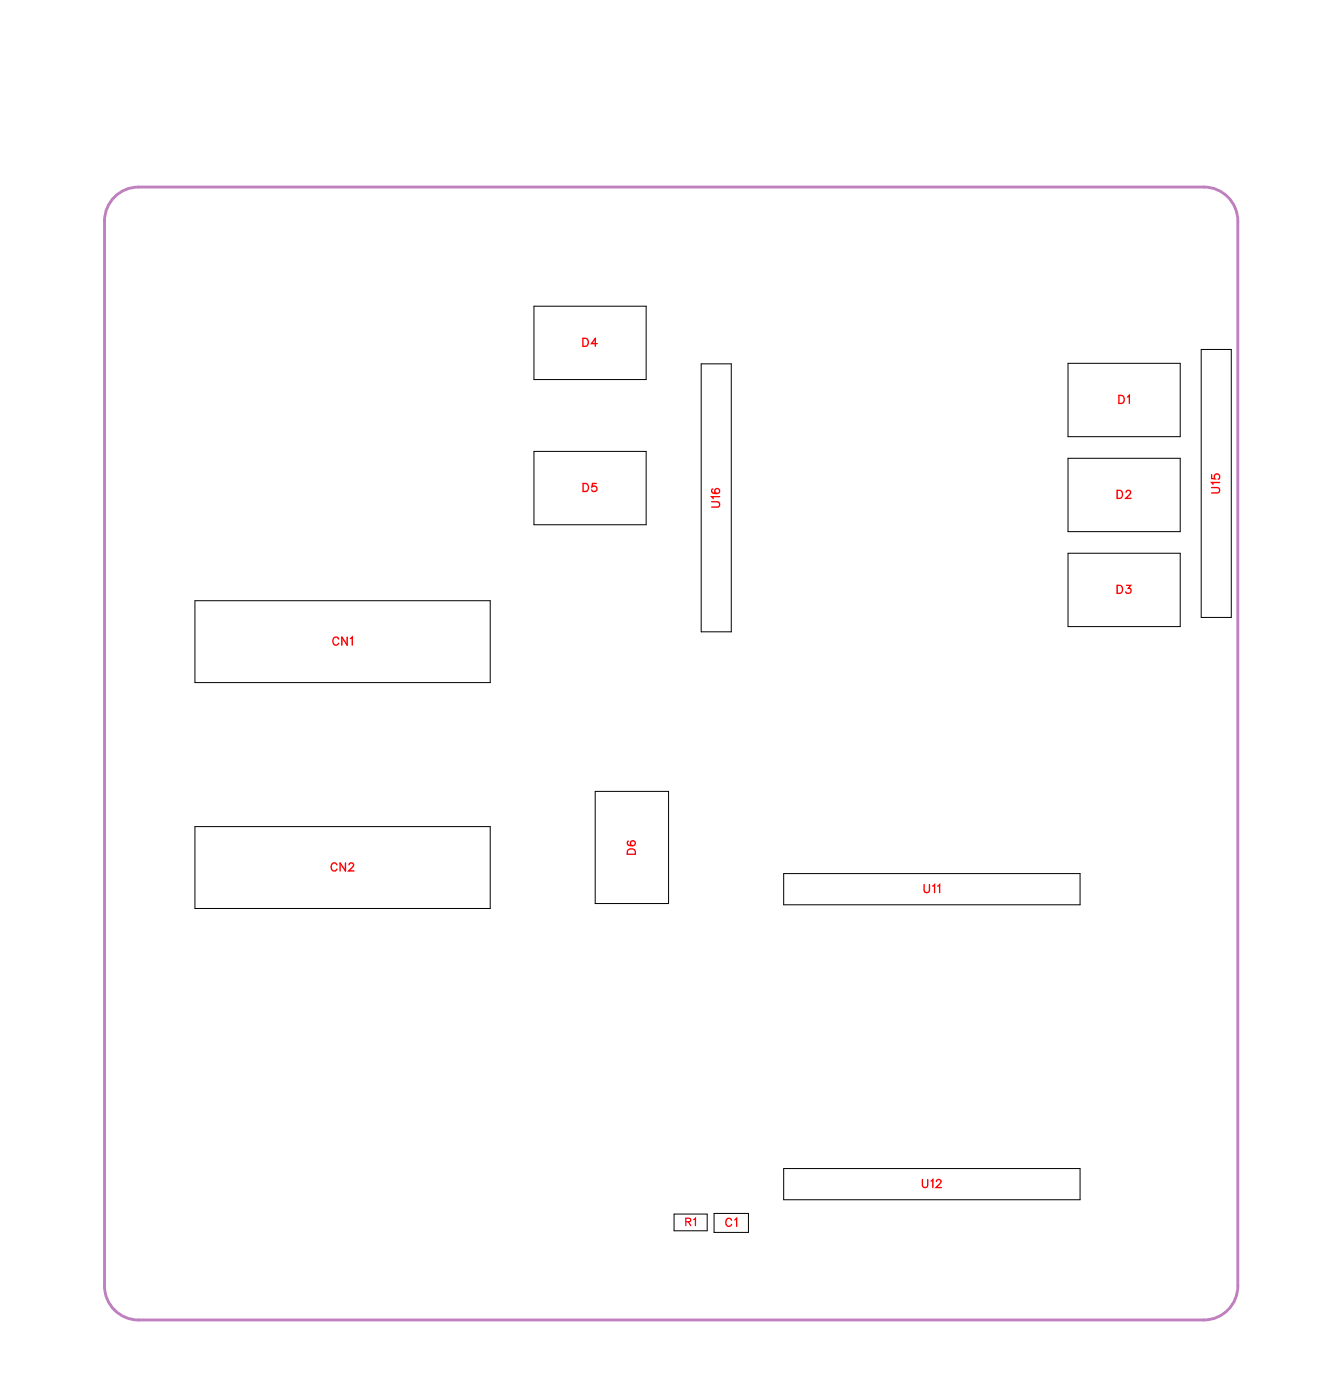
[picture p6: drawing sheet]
<svg xmlns="http://www.w3.org/2000/svg" width="116mm" height="124mm" viewBox="0 0 116 124" stroke-linecap="round" stroke-linejoin="round" font-family="sans-serif">
<defs><g id="words">
<g font-size="1.2" fill="#fff">
<text x="51.4" y="30.9">D4</text>
<text x="98.7" y="35.9">D1</text>
<text x="51.4" y="43.7">D5</text>
<text x="63.8" y="44.8" transform="rotate(-90 63.8 44.8)">U16</text>
<text x="98.5" y="44.3">D2</text>
<text x="107.9" y="43.6" transform="rotate(-90 107.9 43.6)">U15</text>
<text x="98.5" y="52.7">D3</text>
<text x="29.3" y="57.2">CN1</text>
<text x="29.2" y="77.2">CN2</text>
<text x="56.4" y="75.5" transform="rotate(-90 56.4 75.5)">D6</text>
<text x="81.5" y="79.1">U11</text>
<text x="81.3" y="105.1">U12</text>
<text x="64" y="108.5">C1</text>
</g>
<text font-size="1.1" fill="#fff" x="60.5" y="108.5">R1</text>
</g></defs>
<path d="M10.3 17.2l.6-.4 .6-.2 .7-.1h94a3 3 0 0 1 3 3v94a3 3 0 0 1-3 3h-94a3 3 0 0 1-3-3v-94a3 3 0 0 1 1.1-2.3z" fill="none" stroke="#bf80bf" stroke-width=".25"/>
<g fill="none" stroke="#000" stroke-width=".09">
<path d="M47.1 27h9.9v6.5h-9.9zM47.1 39.8h9.9v6.5h-9.9zM61.9 32.1h2.6v23.7h-2.6zM94.2 32.1h9.9v6.4h-9.9zM106 30.8h2.6v23.7h-2.6zM17.2 53h26.1v7.3h-26.1zM94.2 40.5h9.9v6.4h-9.9zM94.2 48.8h9.9v6.5h-9.9zM17.2 73h26.1v7.2h-26.1zM52.5 69.9h6.5v9.9h-6.5zM69.1 77.1h26.2v2.8h-26.2zM59.5 107.2h2.9v1.4h-2.9z"/>
<path d="M63 107.1h3v1.7h-3zM69.1 103.1h26.2v2.8h-26.2z"/>
</g>
<g fill="none" stroke="#f00" stroke-width=".12">
<path d="M51.4 29.9h.3a.38 .38 0 0 1 .2 .3 .38 .38 0 0 1-.2 .4h-.3zM52.7 30.3h-.5l.3-.4v.7M98.7 34.9h.3a.38 .38 0 0 1 .2 .4 .38 .38 0 0 1-.2 .3h-.3zM99.5 35l.2-.1v.7M29.9 56.4a.26 .26 0 0 0-.3-.2 .26 .26 0 0 0-.2 .3v.2a.26 .26 0 0 0 .2 .2 .26 .26 0 0 0 .3-.1M30.6 56.2v.7l-.4-.7v.7M30.9 56.4l.2-.2v.7M51.5 42.7h.2a.38 .38 0 0 1 .2 .3 .38 .38 0 0 1-.2 .4h-.2zM52.6 42.7h-.3l-.1 .3a.25 .25 0 0 1 .4 0 .25 .25 0 0 1 0 .3 .25 .25 0 0 1-.4-.1M62.8 44.3h.5l.2 .2-.1 .2-.6 .1M62.9 43.2h-.1a.35 .35 0 0 0 .3 .4 .35 .35 0 0 0 .4-.2 .22 .22 0 0 0-.2-.3 .22 .22 0 0 0-.2 .2 .22 .22 0 0 0 .2 .3M63.5 43.8h-.7l.1 .2"/>
<path d="M98.6 43.3h.2a.38 .38 0 0 1 .3 .3 .38 .38 0 0 1-.3 .4h-.2zM98.6 51.7h.2a.38 .38 0 0 1 .3 .3 .38 .38 0 0 1-.3 .4h-.2zM99.4 43.5l.1-.2h.1l.2 .1-.1 .3-.4 .3h.5M99.4 51.7h.4l-.2 .2a.24 .24 0 0 1 .1 .4 .24 .24 0 0 1-.4-.1M106.9 43h.5l.2 .2-.1 .3h-.6M106.9 41.9v.3l.3 .1a.25 .25 0 0 1 0-.4 .25 .25 0 0 1 .4 0 .25 .25 0 0 1-.1 .4M107.6 42.6h-.7l.1 .2M29.7 76.3a.26 .26 0 0 0-.3-.1 .26 .26 0 0 0-.2 .2v.2a.26 .26 0 0 0 .2 .3 .26 .26 0 0 0 .3-.2M30.5 76.2v.7l-.5-.7v.7M30.8 76.3l.1-.1h.2l.1 .1-.1 .2-.3 .4h.4M55.5 75l.1-.1 .4 .1 .1 .4h-.8zM55.5 74.2l-.1 .1a.35 .35 0 0 0 .2 .4 .35 .35 0 0 0 .5-.3 .22 .22 0 0 0-.2-.2 .22 .22 0 0 0-.3 .2 .22 .22 0 0 0 .2 .2"/>
<path d="M81.5 78.1v.5l.2 .2 .3-.1v-.6M82.3 78.2l.2-.1v.7M82.7 78.2l.2-.1v.7M64.6 107.7a.26 .26 0 0 0-.3-.2 .26 .26 0 0 0-.3 .3v.2a.26 .26 0 0 0 .3 .2 .26 .26 0 0 0 .3-.1M64.8 107.7l.2-.2v.7M81.4 104.1v.5l.2 .2 .2-.1 .1-.6M82.1 104.3l.2-.2v.7M82.6 104.3l.2-.2h.1l.1 .2-.1 .2-.3 .3h.5"/>
</g>
<path d="M60.5 107.8h.4v-.2l-.4-.1v.7M60.7 107.8l.2 .4M61.2 107.7l.2-.2v.7" fill="none" stroke="#f00" stroke-width=".11"/>
<use href="#words"/>
</svg>
